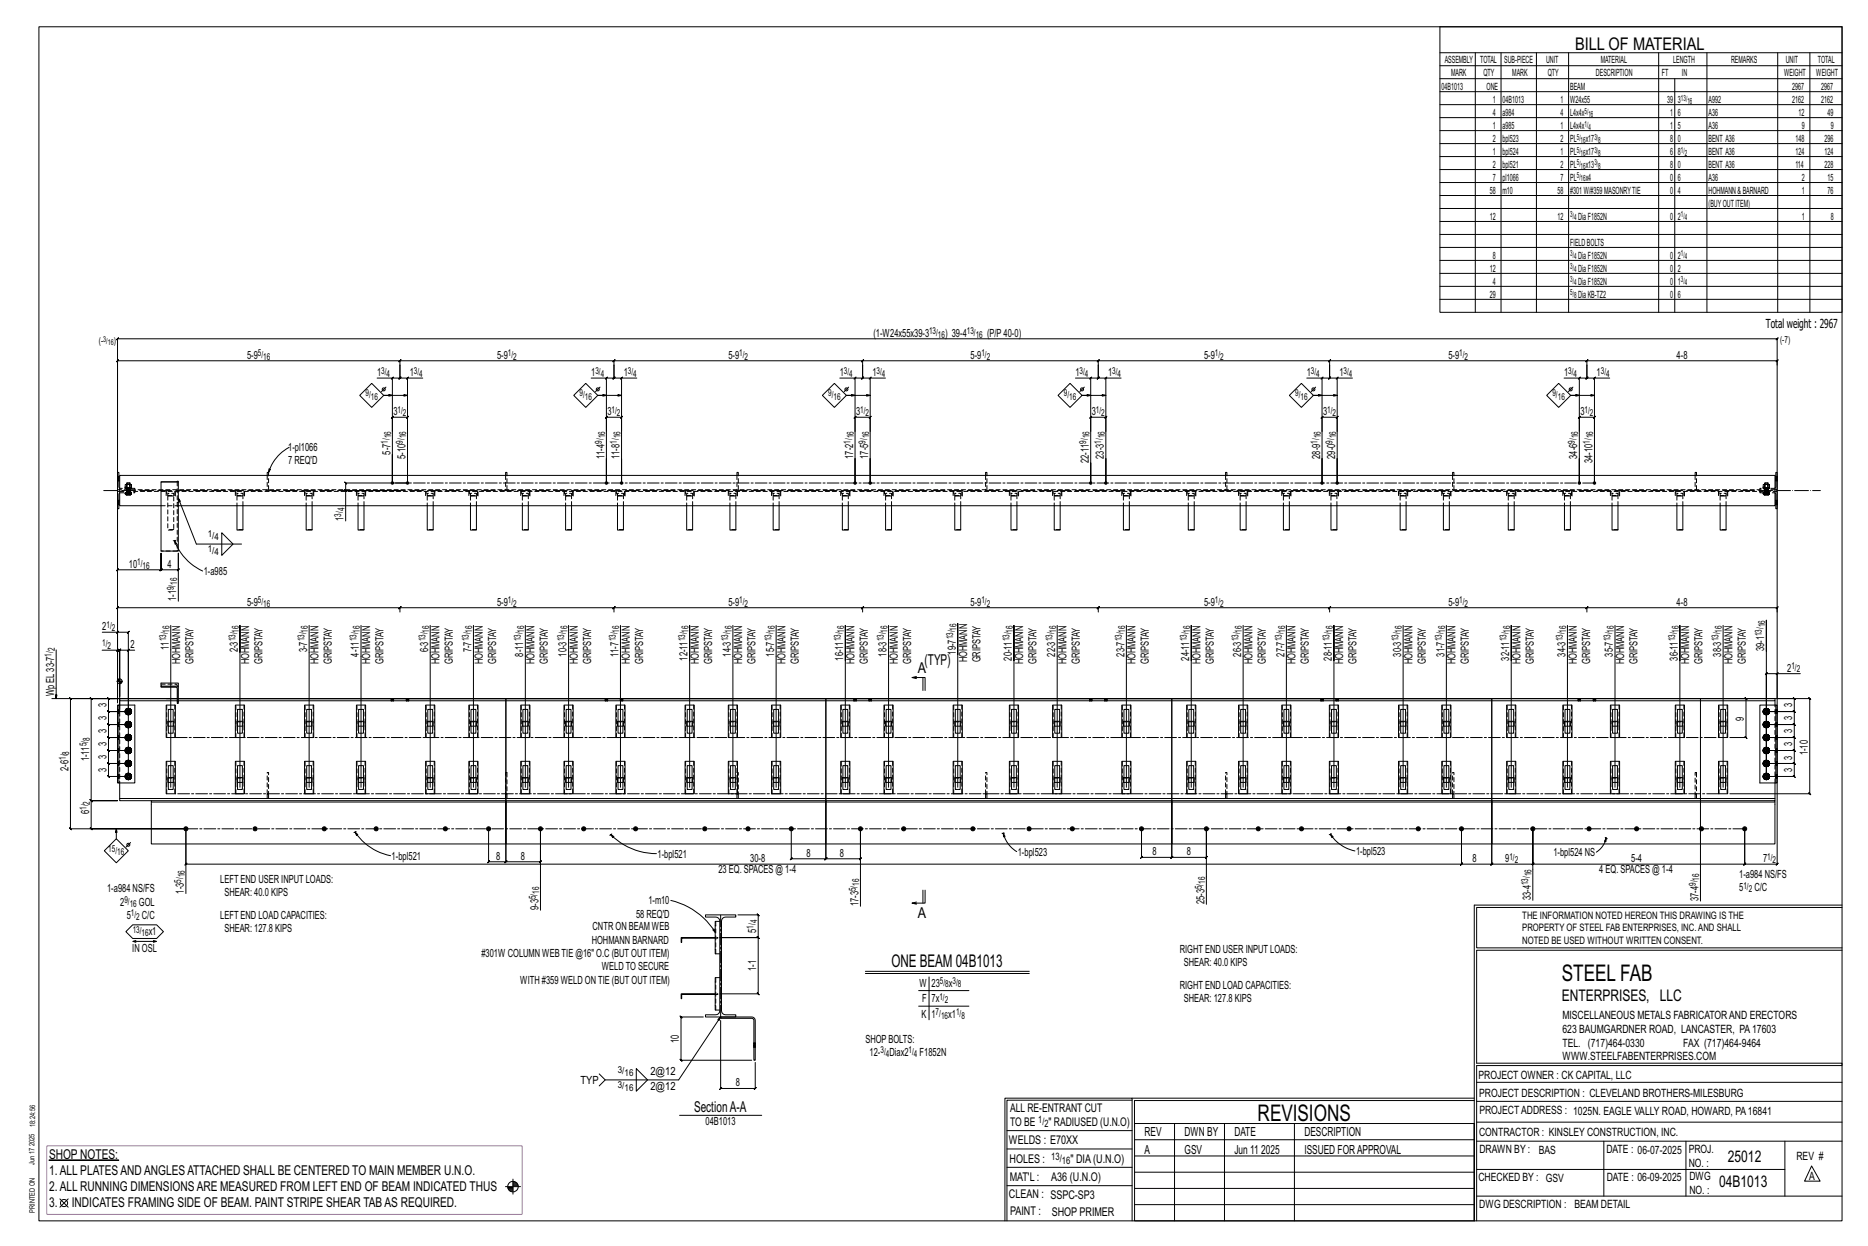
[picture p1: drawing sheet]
<svg xmlns="http://www.w3.org/2000/svg" width="914mm" height="610mm" viewBox="0 0 914 610" stroke-linecap="round" stroke-linejoin="round" font-family="sans-serif">
<defs><g id="words">
<g font-size="11.2">
<text x="764" y="480">STEEL FAB</text>
<text x="616" y="548">REVISIONS</text>
</g>
<g font-size="8.6">
<text x="771" y="24">BILL OF MATERIAL</text>
<text x="436" y="473">ONE BEAM 04B1013</text>
</g>
<g font-size="7.9">
<text x="765" y="490">ENTERPRISES, LLC</text>
<text x="846" y="569">25012</text>
<text x="842" y="581">04B1013</text>
</g>
<g font-size="7.3">
<text x="449" y="329">A</text>
<text x="453" y="325">(TYP)</text>
<text x="449" y="449">A</text>
<text x="340" y="544">SectionA-A</text>
</g>
<g font-size="6.6">
<text x="24" y="567">SHOP NOTES:</text>
<text x="24" y="575">1.ALL PLATESANDANGLESATTACHED SHALL BE CENTERED TO MAIN MEMBER U.N.O.</text>
<text x="24" y="583">2.ALL RUNNING DIMENSIONSARE MEASURED FROM LEFT END OF BEAM INDICATED THUS</text>
<text x="24" y="591">3.</text>
<text x="35" y="591">INDICATES FRAMING SIDE OF BEAM. PAINT STRIPE SHEAR TABAS REQUIRED.</text>
</g>
<g font-size="6.1">
<text x="864" y="161">Total weight : 2967</text>
<text x="560" y="556">REV</text>
<text x="580" y="556">DWN BY</text>
<text x="604" y="556">DATE</text>
<text x="639" y="556">DESCRIPTION</text>
<text x="560" y="564">A</text>
<text x="580" y="564">GSV</text>
<text x="604" y="564">Jun 11</text>
<text x="617" y="564">2025</text>
<text x="639" y="564">ISSUED FORAPPROVAL</text>
</g>
<g font-size="5.9">
<text x="494" y="560">WELDS : E70XX</text>
<text x="494" y="569">HOLES :</text>
<text x="524" y="569">&quot; DIA(U.N.O)</text>
<text x="494" y="578">MAT'L :</text>
<text x="515" y="578">A36 (U.N.O)</text>
<text x="494" y="586">CLEAN : SSPC-SP3</text>
<text x="495" y="595">PAINT :</text>
<text x="515" y="595">SHOP PRIMER</text>
</g>
<g font-size="5.8">
<text x="494" y="544">ALL RE-ENTRANT CUT</text>
<text x="494" y="551">TO BE</text>
<text x="513" y="551">&quot; RADIUSED (U.N.O)</text>
</g>
<g font-size="5.6">
<text x="765" y="499">MISCELLANEOUS METALS FABRICATORAND ERECTORS</text>
<text x="765" y="505">623 BAUMGARDNER ROAD, LANCASTER, PA17603</text>
<text x="765" y="512">TEL. (717)464-0330</text>
<text x="824" y="512">FAX (717)464-9464</text>
<text x="765" y="519">WWW.STEELFABENTERPRISES.COM</text>
<text x="724" y="528">PROJECT OWNER : CK CAPITAL, LLC</text>
<text x="724" y="537">PROJECT DESCRIPTION : CLEVELAND BROTHERS-MILESBURG</text>
<text x="724" y="545">PROJECTADDRESS : 1025N. EAGLE VALLY ROAD, HOWARD, PA16841</text>
<text x="724" y="556">CONTRACTOR : KINSLEY CONSTRUCTION, INC.</text>
<text x="724" y="564">DRAWN BY :</text>
<text x="753" y="564">BAS</text>
<text x="786" y="564">DATE : 06-07-2025</text>
<text x="827" y="564">PROJ.</text>
<text x="879" y="568">REV #</text>
<text x="827" y="571">NO. :</text>
<text x="724" y="578">CHECKED BY : GSV</text>
<text x="787" y="578">DATE : 06-09-2025</text>
<text x="827" y="578">DWG</text>
<text x="886" y="578">A</text>
<text x="827" y="584">NO. :</text>
<text x="724" y="591">DWG DESCRIPTION : BEAM DETAIL</text>
</g>
<g font-size="5.5">
<text x="428" y="165">(1-W24x55x39-3</text>
<text x="463" y="165">) 39-4</text>
<text x="483" y="165">(P/P40-0)</text>
<text x="121" y="176">5-9</text>
<text x="243" y="176">5-9</text>
<text x="357" y="176">5-9</text>
<text x="475" y="176">5-9</text>
<text x="589" y="176">5-9</text>
<text x="709" y="176">5-9</text>
<text x="821" y="176">4-8</text>
<text x="185" y="184">1</text>
<text x="201" y="184">1</text>
<text x="289" y="184">1</text>
<text x="305" y="184">1</text>
<text x="411" y="184">1</text>
<text x="427" y="184">1</text>
<text x="526" y="184">1</text>
<text x="542" y="184">1</text>
<text x="640" y="184">1</text>
<text x="656" y="184">1</text>
<text x="766" y="184">1</text>
<text x="782" y="184">1</text>
<text x="193" y="203">3</text>
<text x="297" y="203">3</text>
<text x="419" y="203">3</text>
<text x="534" y="203">3</text>
<text x="648" y="203">3</text>
<text x="774" y="203">3</text>
<text x="141" y="221">1-pl1066</text>
<text x="141" y="227">7 REQ'D</text>
<text x="191" y="222" transform="rotate(-90 191 222)">5-7</text>
<text x="198" y="224" transform="rotate(-90 198 224)">5-10</text>
<text x="296" y="224" transform="rotate(-90 296 224)">11-4</text>
<text x="303" y="224" transform="rotate(-90 303 224)">11-8</text>
<text x="418" y="224" transform="rotate(-90 418 224)">17-2</text>
<text x="425" y="224" transform="rotate(-90 425 224)">17-5</text>
<text x="533" y="226" transform="rotate(-90 533 226)">22-11</text>
<text x="540" y="224" transform="rotate(-90 540 224)">23-3</text>
<text x="646" y="224" transform="rotate(-90 646 224)">28-9</text>
<text x="654" y="224" transform="rotate(-90 654 224)">29-0</text>
<text x="772" y="224" transform="rotate(-90 772 224)">34-6</text>
<text x="780" y="226" transform="rotate(-90 780 226)">34-10</text>
<text x="168" y="255" transform="rotate(-90 168 255)">1</text>
<text x="63" y="278">10</text>
<text x="82" y="278">4</text>
<text x="100" y="281">1-a985</text>
<text x="86" y="294" transform="rotate(-90 86 294)">1-1</text>
<text x="121" y="296">5-9</text>
<text x="243" y="296">5-9</text>
<text x="357" y="296">5-9</text>
<text x="475" y="296">5-9</text>
<text x="589" y="296">5-9</text>
<text x="709" y="296">5-9</text>
<text x="821" y="296">4-8</text>
<text x="50" y="308">2</text>
<text x="64" y="317">2</text>
<text x="83" y="318" transform="rotate(-90 83 318)">11</text>
<text x="116" y="319" transform="rotate(-90 116 319)">2-3</text>
<text x="150" y="319" transform="rotate(-90 150 319)">3-7</text>
<text x="176" y="321" transform="rotate(-90 176 321)">4-11</text>
<text x="210" y="319" transform="rotate(-90 210 319)">6-3</text>
<text x="231" y="319" transform="rotate(-90 231 319)">7-7</text>
<text x="256" y="321" transform="rotate(-90 256 321)">8-11</text>
<text x="277" y="321" transform="rotate(-90 277 321)">10-3</text>
<text x="303" y="321" transform="rotate(-90 303 321)">11-7</text>
<text x="337" y="323" transform="rotate(-90 337 323)">12-11</text>
<text x="358" y="321" transform="rotate(-90 358 321)">14-3</text>
<text x="379" y="321" transform="rotate(-90 379 321)">15-7</text>
<text x="413" y="323" transform="rotate(-90 413 323)">16-11</text>
<text x="434" y="321" transform="rotate(-90 434 321)">18-3</text>
<text x="468" y="320" transform="rotate(-90 468 320)">19-7</text>
<text x="495" y="323" transform="rotate(-90 495 323)">20-11</text>
<text x="517" y="321" transform="rotate(-90 517 321)">22-3</text>
<text x="550" y="321" transform="rotate(-90 550 321)">23-7</text>
<text x="582" y="323" transform="rotate(-90 582 323)">24-11</text>
<text x="608" y="321" transform="rotate(-90 608 321)">26-3</text>
<text x="629" y="321" transform="rotate(-90 629 321)">27-7</text>
<text x="652" y="323" transform="rotate(-90 652 323)">28-11</text>
<text x="686" y="321" transform="rotate(-90 686 321)">30-3</text>
<text x="707" y="321" transform="rotate(-90 707 321)">31-7</text>
<text x="739" y="323" transform="rotate(-90 739 323)">32-11</text>
<text x="766" y="321" transform="rotate(-90 766 321)">34-3</text>
<text x="790" y="321" transform="rotate(-90 790 321)">35-7</text>
<text x="821" y="323" transform="rotate(-90 821 323)">36-11</text>
<text x="842" y="321" transform="rotate(-90 842 321)">38-3</text>
<text x="864" y="319" transform="rotate(-90 864 319)">39-1</text>
<text x="88" y="325" transform="rotate(-90 88 325)">HOHMANN</text>
<text x="95" y="325" transform="rotate(-90 95 325)">GRIPSTAY</text>
<text x="122" y="325" transform="rotate(-90 122 325)">HOHMANN</text>
<text x="129" y="325" transform="rotate(-90 129 325)">GRIPSTAY</text>
<text x="156" y="325" transform="rotate(-90 156 325)">HOHMANN</text>
<text x="162" y="325" transform="rotate(-90 162 325)">GRIPSTAY</text>
<text x="181" y="325" transform="rotate(-90 181 325)">HOHMANN</text>
<text x="188" y="325" transform="rotate(-90 188 325)">GRIPSTAY</text>
<text x="215" y="325" transform="rotate(-90 215 325)">HOHMANN</text>
<text x="222" y="325" transform="rotate(-90 222 325)">GRIPSTAY</text>
<text x="236" y="325" transform="rotate(-90 236 325)">HOHMANN</text>
<text x="243" y="325" transform="rotate(-90 243 325)">GRIPSTAY</text>
<text x="262" y="325" transform="rotate(-90 262 325)">HOHMANN</text>
<text x="268" y="325" transform="rotate(-90 268 325)">GRIPSTAY</text>
<text x="283" y="325" transform="rotate(-90 283 325)">HOHMANN</text>
<text x="289" y="325" transform="rotate(-90 289 325)">GRIPSTAY</text>
<text x="308" y="325" transform="rotate(-90 308 325)">HOHMANN</text>
<text x="315" y="325" transform="rotate(-90 315 325)">GRIPSTAY</text>
<text x="342" y="325" transform="rotate(-90 342 325)">HOHMANN</text>
<text x="349" y="325" transform="rotate(-90 349 325)">GRIPSTAY</text>
<text x="363" y="325" transform="rotate(-90 363 325)">HOHMANN</text>
<text x="370" y="325" transform="rotate(-90 370 325)">GRIPSTAY</text>
<text x="384" y="325" transform="rotate(-90 384 325)">HOHMANN</text>
<text x="391" y="325" transform="rotate(-90 391 325)">GRIPSTAY</text>
<text x="418" y="325" transform="rotate(-90 418 325)">HOHMANN</text>
<text x="425" y="325" transform="rotate(-90 425 325)">GRIPSTAY</text>
<text x="439" y="325" transform="rotate(-90 439 325)">HOHMANN</text>
<text x="446" y="325" transform="rotate(-90 446 325)">GRIPSTAY</text>
<text x="473" y="324" transform="rotate(-90 473 324)">HOHMANN</text>
<text x="480" y="324" transform="rotate(-90 480 324)">GRIPSTAY</text>
<text x="501" y="325" transform="rotate(-90 501 325)">HOHMANN</text>
<text x="507" y="325" transform="rotate(-90 507 325)">GRIPSTAY</text>
<text x="522" y="325" transform="rotate(-90 522 325)">HOHMANN</text>
<text x="529" y="325" transform="rotate(-90 529 325)">GRIPSTAY</text>
<text x="556" y="325" transform="rotate(-90 556 325)">HOHMANN</text>
<text x="562" y="325" transform="rotate(-90 562 325)">GRIPSTAY</text>
<text x="588" y="325" transform="rotate(-90 588 325)">HOHMANN</text>
<text x="594" y="325" transform="rotate(-90 594 325)">GRIPSTAY</text>
<text x="613" y="325" transform="rotate(-90 613 325)">HOHMANN</text>
<text x="620" y="325" transform="rotate(-90 620 325)">GRIPSTAY</text>
<text x="634" y="325" transform="rotate(-90 634 325)">HOHMANN</text>
<text x="641" y="325" transform="rotate(-90 641 325)">GRIPSTAY</text>
<text x="658" y="325" transform="rotate(-90 658 325)">HOHMANN</text>
<text x="664" y="325" transform="rotate(-90 664 325)">GRIPSTAY</text>
<text x="691" y="325" transform="rotate(-90 691 325)">HOHMANN</text>
<text x="698" y="325" transform="rotate(-90 698 325)">GRIPSTAY</text>
<text x="713" y="325" transform="rotate(-90 713 325)">HOHMANN</text>
<text x="719" y="325" transform="rotate(-90 719 325)">GRIPSTAY</text>
<text x="744" y="325" transform="rotate(-90 744 325)">HOHMANN</text>
<text x="751" y="325" transform="rotate(-90 751 325)">GRIPSTAY</text>
<text x="772" y="325" transform="rotate(-90 772 325)">HOHMANN</text>
<text x="778" y="325" transform="rotate(-90 778 325)">GRIPSTAY</text>
<text x="795" y="325" transform="rotate(-90 795 325)">HOHMANN</text>
<text x="802" y="325" transform="rotate(-90 802 325)">GRIPSTAY</text>
<text x="827" y="325" transform="rotate(-90 827 325)">HOHMANN</text>
<text x="833" y="325" transform="rotate(-90 833 325)">GRIPSTAY</text>
<text x="848" y="325" transform="rotate(-90 848 325)">HOHMANN</text>
<text x="855" y="325" transform="rotate(-90 855 325)">GRIPSTAY</text>
<text x="875" y="329">2</text>
<text x="27" y="341" transform="rotate(-90 27 341)">Wp EL33-7</text>
<text x="52" y="346" transform="rotate(-90 52 346)">3</text>
<text x="877" y="346" transform="rotate(-90 877 346)">3</text>
<text x="52" y="352" transform="rotate(-90 52 352)">3</text>
<text x="854" y="353" transform="rotate(-90 854 353)">9</text>
<text x="877" y="352" transform="rotate(-90 877 352)">3</text>
<text x="52" y="359" transform="rotate(-90 52 359)">3</text>
<text x="877" y="359" transform="rotate(-90 877 359)">3</text>
<text x="52" y="365" transform="rotate(-90 52 365)">3</text>
<text x="877" y="365" transform="rotate(-90 877 365)">3</text>
<text x="52" y="371" transform="rotate(-90 52 371)">3</text>
<text x="877" y="372" transform="rotate(-90 877 372)">3</text>
<text x="885" y="370" transform="rotate(-90 885 370)">1-10</text>
<text x="34" y="377" transform="rotate(-90 34 377)">2-6</text>
<text x="44" y="373" transform="rotate(-90 44 373)">1-11</text>
<text x="52" y="378" transform="rotate(-90 52 378)">3</text>
<text x="877" y="378" transform="rotate(-90 877 378)">3</text>
<text x="44" y="398" transform="rotate(-90 44 398)">6</text>
<text x="322" y="420">1-bpl521</text>
<text x="395" y="419">8</text>
<text x="411" y="419">8</text>
<text x="498" y="419">1-bpl523</text>
<text x="564" y="418">8</text>
<text x="581" y="418">8</text>
<text x="664" y="418">1-bpl523</text>
<text x="760" y="419">1-bpl524 NS</text>
<text x="192" y="421">1-bpl521</text>
<text x="243" y="421">8</text>
<text x="255" y="421">8</text>
<text x="367" y="422">30-8</text>
<text x="721" y="422">8</text>
<text x="737" y="422">9</text>
<text x="798" y="422">5-4</text>
<text x="863" y="422">7</text>
<text x="108" y="432">LEFT END USER INPUT LOADS:</text>
<text x="352" y="427">23 EQ. SPACES @ 1-4</text>
<text x="783" y="427">4 EQ. SPACES @ 1-4</text>
<text x="851" y="429">1-a984 NS/FS</text>
<text x="52" y="437">1-a984 NS/FS</text>
<text x="90" y="437" transform="rotate(-90 90 437)">1-3</text>
<text x="851" y="436">5</text>
<text x="859" y="436">C/C</text>
<text x="59" y="443">2</text>
<text x="68" y="443">GOL</text>
<text x="110" y="439">SHEAR: 40.0 KIPS</text>
<text x="317" y="442">1-m10</text>
<text x="420" y="443" transform="rotate(-90 420 443)">17-3</text>
<text x="590" y="442" transform="rotate(-90 590 442)">25-3</text>
<text x="749" y="440" transform="rotate(-90 749 440)">33-4</text>
<text x="831" y="441" transform="rotate(-90 831 441)">37-4</text>
<text x="62" y="450">5</text>
<text x="69" y="450">C/C</text>
<text x="108" y="450">LEFT END LOAD CAPACITIES:</text>
<text x="264" y="445" transform="rotate(-90 264 445)">9-3</text>
<text x="311" y="449">58 REQ'D</text>
<text x="290" y="455">CNTR ON BEAM WEB</text>
<text x="73" y="458">x1</text>
<text x="110" y="456">SHEAR: 127.8 KIPS</text>
<text x="290" y="462">HOHMANN BARNARD</text>
<text x="370" y="456" transform="rotate(-90 370 456)">5</text>
<text x="65" y="466">IN OSL</text>
<text x="577" y="466">RIGHT END USER INPUT LOADS:</text>
<text x="236" y="468">#301W COLUMN WEBTIE @16&quot; O.C (BUT OUT ITEM)</text>
<text x="580" y="473">SHEAR: 40.0 KIPS</text>
<text x="295" y="475">WELD TO SECURE</text>
<text x="370" y="475" transform="rotate(-90 370 475)">1-1</text>
<text x="255" y="481">WITH #359 WELD ON TIE (BUT OUT ITEM)</text>
<text x="450" y="483">W</text>
<text x="456" y="483">23</text>
<text x="464" y="483">x</text>
<text x="577" y="484">RIGHT END LOAD CAPACITIES:</text>
<text x="451" y="490">F</text>
<text x="456" y="490">7x</text>
<text x="580" y="490">SHEAR: 127.8 KIPS</text>
<text x="451" y="498">K</text>
<text x="456" y="498">1</text>
<text x="464" y="498">x1</text>
<text x="332" y="510" transform="rotate(-90 332 510)">10</text>
<text x="424" y="510">SHOPBOLTS:</text>
<text x="426" y="517">12-</text>
<text x="435" y="517">Diax2</text>
<text x="450" y="517">F1852N</text>
<text x="318" y="526">2@12</text>
<text x="284" y="530">TYP</text>
<text x="318" y="533">2@12</text>
<text x="360" y="532">8</text>
<text x="345" y="551">04B1013</text>
</g>
<g font-size="5">
<text x="745" y="450">THE INFORMATION NOTED HEREON THIS DRAWING IS THE</text>
<text x="745" y="456">PROPERTY OF STEEL FAB ENTERPRISES, INC.AND SHALL</text>
<text x="745" y="462">NOTED BE USED WITHOUT WRITTEN CONSENT.</text>
<text x="508" y="550">1/</text>
<text x="511" y="551">2</text>
<text x="515" y="568">13/</text>
<text x="520" y="570">16</text>
</g>
<g font-size="4.9">
<text x="707" y="31">ASSEMBLY</text>
<text x="725" y="31">TOTAL</text>
<text x="736" y="31">SUB-PIECE</text>
<text x="757" y="31">UNIT</text>
<text x="784" y="31">MATERIAL</text>
<text x="819" y="31">LENGTH</text>
<text x="847" y="31">REMARKS</text>
<text x="874" y="31">UNIT</text>
<text x="890" y="31">TOTAL</text>
<text x="710" y="37">MARK</text>
<text x="726" y="37">QTY</text>
<text x="740" y="37">MARK</text>
<text x="758" y="37">QTY</text>
<text x="781" y="37">DESCRIPTION</text>
<text x="814" y="37">FT</text>
<text x="823" y="37">IN</text>
<text x="873" y="37">WEIGHT</text>
<text x="889" y="37">WEIGHT</text>
<text x="706" y="44">04B1013</text>
<text x="728" y="44">ONE</text>
<text x="769" y="44">BEAM</text>
<text x="877" y="44">2967</text>
<text x="891" y="44">2967</text>
<text x="731" y="50">1</text>
<text x="736" y="50">04B1013</text>
<text x="764" y="50">1</text>
<text x="769" y="50">W24x55</text>
<text x="816" y="50">39</text>
<text x="821" y="50">3</text>
<text x="836" y="50">A992</text>
<text x="877" y="50">2162</text>
<text x="891" y="50">2162</text>
<text x="731" y="57">4</text>
<text x="736" y="57">a984</text>
<text x="764" y="57">4</text>
<text x="769" y="57">L4x4x</text>
<text x="818" y="57">1</text>
<text x="821" y="57">6</text>
<text x="836" y="57">A36</text>
<text x="880" y="57">12</text>
<text x="895" y="57">49</text>
<text x="731" y="63">1</text>
<text x="736" y="63">a985</text>
<text x="764" y="63">1</text>
<text x="769" y="63">L4x4x</text>
<text x="818" y="63">1</text>
<text x="821" y="63">5</text>
<text x="836" y="63">A36</text>
<text x="882" y="63">9</text>
<text x="896" y="63">9</text>
<text x="731" y="69">2</text>
<text x="736" y="69">bpl523</text>
<text x="764" y="69">2</text>
<text x="769" y="69">PL</text>
<text x="776" y="69">x17</text>
<text x="818" y="69">8</text>
<text x="821" y="69">0</text>
<text x="836" y="69">BENT A36</text>
<text x="879" y="69">148</text>
<text x="893" y="69">296</text>
<text x="731" y="76">1</text>
<text x="736" y="76">bpl524</text>
<text x="764" y="76">1</text>
<text x="769" y="76">PL</text>
<text x="776" y="76">x17</text>
<text x="818" y="76">6</text>
<text x="821" y="76">8</text>
<text x="836" y="76">BENT A36</text>
<text x="879" y="76">124</text>
<text x="893" y="76">124</text>
<text x="731" y="82">2</text>
<text x="736" y="82">bpl521</text>
<text x="764" y="82">2</text>
<text x="769" y="82">PL</text>
<text x="776" y="82">x13</text>
<text x="818" y="82">8</text>
<text x="821" y="82">0</text>
<text x="836" y="82">BENT A36</text>
<text x="879" y="82">114</text>
<text x="893" y="82">228</text>
<text x="731" y="88">7</text>
<text x="736" y="88">pl1066</text>
<text x="764" y="88">7</text>
<text x="769" y="88">PL</text>
<text x="776" y="88">x4</text>
<text x="818" y="88">0</text>
<text x="821" y="88">6</text>
<text x="836" y="88">A36</text>
<text x="882" y="88">2</text>
<text x="895" y="88">15</text>
<text x="729" y="95">58</text>
<text x="736" y="95">m10</text>
<text x="762" y="95">58</text>
<text x="769" y="95">#301W/#359MASONRYTIE</text>
<text x="818" y="95">0</text>
<text x="821" y="95">4</text>
<text x="836" y="95">HOHMANN&amp;BARNARD</text>
<text x="882" y="95">1</text>
<text x="895" y="95">76</text>
<text x="836" y="101">(BUYOUTITEM)</text>
<text x="729" y="107">12</text>
<text x="762" y="107">12</text>
<text x="772" y="107">DiaF1852N</text>
<text x="818" y="107">0</text>
<text x="821" y="107">2</text>
<text x="882" y="107">1</text>
<text x="896" y="107">8</text>
<text x="769" y="120">FIELDBOLTS</text>
<text x="731" y="127">8</text>
<text x="772" y="127">DiaF1852N</text>
<text x="818" y="127">0</text>
<text x="821" y="127">2</text>
<text x="729" y="133">12</text>
<text x="772" y="133">DiaF1852N</text>
<text x="818" y="133">0</text>
<text x="821" y="133">2</text>
<text x="731" y="139">4</text>
<text x="772" y="139">DiaF1852N</text>
<text x="818" y="139">0</text>
<text x="821" y="139">1</text>
<text x="729" y="146">29</text>
<text x="772" y="146">DiaKB-TZ2</text>
<text x="818" y="146">0</text>
<text x="821" y="146">6</text>
</g>
<g font-size="4.7">
<text x="455" y="164">13/</text>
<text x="459" y="165">16</text>
<text x="473" y="164">13/</text>
<text x="478" y="165">16</text>
<text x="871" y="168">(-7)</text>
<text x="48" y="168">(-</text>
<text x="56" y="168">)</text>
<text x="126" y="174">5/</text>
<text x="129" y="176">16</text>
<text x="249" y="174">1/</text>
<text x="251" y="176">2</text>
<text x="362" y="174">1/</text>
<text x="365" y="176">2</text>
<text x="480" y="174">1/</text>
<text x="483" y="176">2</text>
<text x="595" y="174">1/</text>
<text x="597" y="176">2</text>
<text x="714" y="174">1/</text>
<text x="717" y="176">2</text>
<text x="187" y="183">3/</text>
<text x="189" y="184">4</text>
<text x="203" y="183">3/</text>
<text x="205" y="184">4</text>
<text x="291" y="183">3/</text>
<text x="294" y="184">4</text>
<text x="307" y="183">3/</text>
<text x="310" y="184">4</text>
<text x="413" y="183">3/</text>
<text x="416" y="184">4</text>
<text x="429" y="183">3/</text>
<text x="432" y="184">4</text>
<text x="528" y="183">3/</text>
<text x="531" y="184">4</text>
<text x="544" y="183">3/</text>
<text x="547" y="184">4</text>
<text x="642" y="183">3/</text>
<text x="644" y="184">4</text>
<text x="658" y="183">3/</text>
<text x="660" y="184">4</text>
<text x="768" y="183">3/</text>
<text x="770" y="184">4</text>
<text x="784" y="183">3/</text>
<text x="786" y="184">4</text>
<text x="179" y="194">9/</text>
<text x="182" y="196">16</text>
<text x="284" y="194">9/</text>
<text x="286" y="196">16</text>
<text x="405" y="194">9/</text>
<text x="408" y="196">16</text>
<text x="521" y="194">9/</text>
<text x="523" y="196">16</text>
<text x="634" y="194">9/</text>
<text x="637" y="196">16</text>
<text x="760" y="194">9/</text>
<text x="763" y="196">16</text>
<text x="195" y="202">1/</text>
<text x="197" y="204">2</text>
<text x="299" y="202">1/</text>
<text x="302" y="204">2</text>
<text x="421" y="202">1/</text>
<text x="424" y="204">2</text>
<text x="536" y="202">1/</text>
<text x="539" y="204">2</text>
<text x="650" y="202">1/</text>
<text x="652" y="204">2</text>
<text x="776" y="202">1/</text>
<text x="778" y="204">2</text>
<text x="191" y="214" transform="rotate(-90 191 214)">16</text>
<text x="199" y="214" transform="rotate(-90 199 214)">16</text>
<text x="296" y="214" transform="rotate(-90 296 214)">16</text>
<text x="304" y="214" transform="rotate(-90 304 214)">16</text>
<text x="418" y="214" transform="rotate(-90 418 214)">16</text>
<text x="425" y="214" transform="rotate(-90 425 214)">16</text>
<text x="533" y="214" transform="rotate(-90 533 214)">16</text>
<text x="541" y="214" transform="rotate(-90 541 214)">16</text>
<text x="647" y="214" transform="rotate(-90 647 214)">16</text>
<text x="654" y="214" transform="rotate(-90 654 214)">16</text>
<text x="773" y="214" transform="rotate(-90 773 214)">16</text>
<text x="780" y="214" transform="rotate(-90 780 214)">16</text>
<text x="190" y="217" transform="rotate(-90 190 217)">1/</text>
<text x="197" y="217" transform="rotate(-90 197 217)">9/</text>
<text x="295" y="217" transform="rotate(-90 295 217)">9/</text>
<text x="302" y="217" transform="rotate(-90 302 217)">1/</text>
<text x="416" y="217" transform="rotate(-90 416 217)">1/</text>
<text x="424" y="217" transform="rotate(-90 424 217)">9/</text>
<text x="532" y="217" transform="rotate(-90 532 217)">9/</text>
<text x="539" y="217" transform="rotate(-90 539 217)">1/</text>
<text x="645" y="217" transform="rotate(-90 645 217)">1/</text>
<text x="652" y="217" transform="rotate(-90 652 217)">9/</text>
<text x="771" y="217" transform="rotate(-90 771 217)">9/</text>
<text x="778" y="217" transform="rotate(-90 778 217)">1/</text>
<text x="169" y="250" transform="rotate(-90 169 250)">4</text>
<text x="167" y="253" transform="rotate(-90 167 253)">3/</text>
<text x="102" y="263">1/</text>
<text x="105" y="264">4</text>
<text x="102" y="270">1/</text>
<text x="105" y="272">4</text>
<text x="67" y="277">1/</text>
<text x="70" y="278">16</text>
<text x="87" y="286" transform="rotate(-90 87 286)">16</text>
<text x="85" y="289" transform="rotate(-90 85 289)">9/</text>
<text x="126" y="295">5/</text>
<text x="129" y="297">16</text>
<text x="249" y="295">1/</text>
<text x="251" y="297">2</text>
<text x="362" y="295">1/</text>
<text x="365" y="297">2</text>
<text x="480" y="295">1/</text>
<text x="483" y="297">2</text>
<text x="595" y="295">1/</text>
<text x="597" y="297">2</text>
<text x="714" y="295">1/</text>
<text x="717" y="297">2</text>
<text x="52" y="307">1/</text>
<text x="55" y="309">2</text>
<text x="83" y="309" transform="rotate(-90 83 309)">16</text>
<text x="117" y="309" transform="rotate(-90 117 309)">16</text>
<text x="151" y="309" transform="rotate(-90 151 309)">16</text>
<text x="176" y="309" transform="rotate(-90 176 309)">16</text>
<text x="210" y="309" transform="rotate(-90 210 309)">16</text>
<text x="231" y="309" transform="rotate(-90 231 309)">16</text>
<text x="257" y="309" transform="rotate(-90 257 309)">16</text>
<text x="278" y="309" transform="rotate(-90 278 309)">16</text>
<text x="303" y="309" transform="rotate(-90 303 309)">16</text>
<text x="337" y="309" transform="rotate(-90 337 309)">16</text>
<text x="358" y="309" transform="rotate(-90 358 309)">16</text>
<text x="379" y="309" transform="rotate(-90 379 309)">16</text>
<text x="413" y="309" transform="rotate(-90 413 309)">16</text>
<text x="434" y="309" transform="rotate(-90 434 309)">16</text>
<text x="468" y="308" transform="rotate(-90 468 308)">16</text>
<text x="496" y="309" transform="rotate(-90 496 309)">16</text>
<text x="517" y="309" transform="rotate(-90 517 309)">16</text>
<text x="551" y="309" transform="rotate(-90 551 309)">16</text>
<text x="583" y="309" transform="rotate(-90 583 309)">16</text>
<text x="608" y="309" transform="rotate(-90 608 309)">16</text>
<text x="629" y="309" transform="rotate(-90 629 309)">16</text>
<text x="652" y="309" transform="rotate(-90 652 309)">16</text>
<text x="686" y="309" transform="rotate(-90 686 309)">16</text>
<text x="707" y="309" transform="rotate(-90 707 309)">16</text>
<text x="739" y="309" transform="rotate(-90 739 309)">16</text>
<text x="767" y="309" transform="rotate(-90 767 309)">16</text>
<text x="790" y="309" transform="rotate(-90 790 309)">16</text>
<text x="822" y="309" transform="rotate(-90 822 309)">16</text>
<text x="843" y="309" transform="rotate(-90 843 309)">16</text>
<text x="862" y="311" transform="rotate(-90 862 311)">13/</text>
<text x="864" y="307" transform="rotate(-90 864 307)">16</text>
<text x="50" y="316">1/</text>
<text x="53" y="318">2</text>
<text x="81" y="314" transform="rotate(-90 81 314)">13/</text>
<text x="115" y="314" transform="rotate(-90 115 314)">13/</text>
<text x="149" y="314" transform="rotate(-90 149 314)">13/</text>
<text x="174" y="314" transform="rotate(-90 174 314)">13/</text>
<text x="208" y="314" transform="rotate(-90 208 314)">13/</text>
<text x="230" y="314" transform="rotate(-90 230 314)">13/</text>
<text x="255" y="314" transform="rotate(-90 255 314)">13/</text>
<text x="276" y="314" transform="rotate(-90 276 314)">13/</text>
<text x="301" y="314" transform="rotate(-90 301 314)">13/</text>
<text x="335" y="314" transform="rotate(-90 335 314)">13/</text>
<text x="357" y="314" transform="rotate(-90 357 314)">13/</text>
<text x="378" y="314" transform="rotate(-90 378 314)">13/</text>
<text x="412" y="314" transform="rotate(-90 412 314)">13/</text>
<text x="433" y="314" transform="rotate(-90 433 314)">13/</text>
<text x="467" y="313" transform="rotate(-90 467 313)">13/</text>
<text x="494" y="314" transform="rotate(-90 494 314)">13/</text>
<text x="515" y="314" transform="rotate(-90 515 314)">13/</text>
<text x="549" y="314" transform="rotate(-90 549 314)">13/</text>
<text x="581" y="314" transform="rotate(-90 581 314)">13/</text>
<text x="606" y="314" transform="rotate(-90 606 314)">13/</text>
<text x="627" y="314" transform="rotate(-90 627 314)">13/</text>
<text x="651" y="314" transform="rotate(-90 651 314)">13/</text>
<text x="685" y="314" transform="rotate(-90 685 314)">13/</text>
<text x="706" y="314" transform="rotate(-90 706 314)">13/</text>
<text x="738" y="314" transform="rotate(-90 738 314)">13/</text>
<text x="765" y="314" transform="rotate(-90 765 314)">13/</text>
<text x="788" y="314" transform="rotate(-90 788 314)">13/</text>
<text x="820" y="314" transform="rotate(-90 820 314)">13/</text>
<text x="841" y="314" transform="rotate(-90 841 314)">13/</text>
<text x="25" y="321" transform="rotate(-90 25 321)">1/</text>
<text x="27" y="319" transform="rotate(-90 27 319)">2</text>
<text x="877" y="327">1/</text>
<text x="880" y="329">2</text>
<text x="42" y="365" transform="rotate(-90 42 365)">5/</text>
<text x="44" y="363" transform="rotate(-90 44 363)">8</text>
<text x="32" y="372" transform="rotate(-90 32 372)">1/</text>
<text x="34" y="369" transform="rotate(-90 34 369)">8</text>
<text x="44" y="394" transform="rotate(-90 44 394)">2</text>
<text x="42" y="396" transform="rotate(-90 42 396)">1/</text>
<text x="53" y="417">15/</text>
<text x="57" y="418">16</text>
<text x="739" y="421">1/</text>
<text x="741" y="422">2</text>
<text x="865" y="421">1/</text>
<text x="868" y="422">2</text>
<text x="89" y="432" transform="rotate(-90 89 432)">5/</text>
<text x="90" y="429" transform="rotate(-90 90 429)">16</text>
<text x="750" y="429" transform="rotate(-90 750 429)">16</text>
<text x="832" y="431" transform="rotate(-90 832 431)">16</text>
<text x="264" y="437" transform="rotate(-90 264 437)">16</text>
<text x="419" y="436" transform="rotate(-90 419 436)">5/</text>
<text x="421" y="433" transform="rotate(-90 421 433)">16</text>
<text x="588" y="435" transform="rotate(-90 588 435)">5/</text>
<text x="590" y="432" transform="rotate(-90 590 432)">16</text>
<text x="748" y="433" transform="rotate(-90 748 433)">13/</text>
<text x="830" y="433" transform="rotate(-90 830 433)">9/</text>
<text x="853" y="435">1/</text>
<text x="856" y="436">2</text>
<text x="61" y="442">9/</text>
<text x="63" y="444">16</text>
<text x="262" y="440" transform="rotate(-90 262 440)">5/</text>
<text x="64" y="448">1/</text>
<text x="67" y="450">2</text>
<text x="369" y="454" transform="rotate(-90 369 454)">1/</text>
<text x="371" y="452" transform="rotate(-90 371 452)">4</text>
<text x="65" y="456">13/</text>
<text x="69" y="458">16</text>
<text x="460" y="481">5/</text>
<text x="463" y="483">8</text>
<text x="466" y="481">3/</text>
<text x="469" y="483">8</text>
<text x="460" y="489">1/</text>
<text x="462" y="491">2</text>
<text x="458" y="497">7/</text>
<text x="468" y="497">1/</text>
<text x="461" y="498">16</text>
<text x="471" y="498">8</text>
<text x="431" y="515">3/</text>
<text x="445" y="515">1/</text>
<text x="434" y="517">4</text>
<text x="447" y="517">4</text>
<text x="302" y="525">3/</text>
<text x="306" y="527">16</text>
<text x="302" y="532">3/</text>
<text x="306" y="534">16</text>
</g>
<g font-size="4.2">
<text x="823" y="49">13/</text>
<text x="826" y="51">16</text>
<text x="776" y="56">5/</text>
<text x="778" y="57">16</text>
<text x="776" y="62">1/</text>
<text x="778" y="63">4</text>
<text x="772" y="68">5/</text>
<text x="774" y="70">16</text>
<text x="780" y="68">3/</text>
<text x="782" y="70">8</text>
<text x="772" y="75">5/</text>
<text x="774" y="76">16</text>
<text x="780" y="75">3/</text>
<text x="782" y="76">8</text>
<text x="823" y="75">1/</text>
<text x="825" y="76">2</text>
<text x="772" y="81">5/</text>
<text x="774" y="82">16</text>
<text x="780" y="81">3/</text>
<text x="782" y="82">8</text>
<text x="772" y="87">5/</text>
<text x="774" y="89">16</text>
<text x="769" y="106">3/</text>
<text x="770" y="108">4</text>
<text x="823" y="106">1/</text>
<text x="825" y="108">4</text>
<text x="769" y="125">3/</text>
<text x="823" y="125">1/</text>
<text x="769" y="132">3/</text>
<text x="770" y="127">4</text>
<text x="825" y="127">4</text>
<text x="770" y="133">4</text>
<text x="769" y="138">3/</text>
<text x="770" y="140">4</text>
<text x="823" y="138">3/</text>
<text x="825" y="140">4</text>
<text x="769" y="144">5/</text>
<text x="770" y="146">8</text>
</g>
<g font-size="4">
<text x="51" y="167">3/</text>
<text x="53" y="169">16</text>
</g>
<g font-size="3.7">
<text x="17" y="551" transform="rotate(-90 17 551)">18:24:56</text>
<text x="17" y="561" transform="rotate(-90 17 561)">2025</text>
<text x="17" y="570" transform="rotate(-90 17 570)">Jun 17</text>
<text x="17" y="593" transform="rotate(-90 17 593)">PRINTED ON</text>
</g>
</g></defs>
<g fill="#000" stroke="#000" stroke-width=".49">
<path d="M24 568h34z"/>
<circle cx="192" cy="236" r=".6"/>
<circle cx="199" cy="236" r=".6"/>
<circle cx="297" cy="236" r=".6"/>
<circle cx="304" cy="236" r=".6"/>
<circle cx="419" cy="236" r=".6"/>
<circle cx="426" cy="236" r=".6"/>
<circle cx="534" cy="236" r=".6"/>
<circle cx="541" cy="236" r=".6"/>
<circle cx="647" cy="236" r=".6"/>
<circle cx="655" cy="236" r=".6"/>
<circle cx="773" cy="236" r=".6"/>
<circle cx="781" cy="236" r=".6"/>
<circle cx="91" cy="405" r="1"/>
<circle cx="125" cy="405" r="1"/>
<circle cx="159" cy="405" r="1"/>
<circle cx="184" cy="405" r="1"/>
<circle cx="218" cy="405" r="1"/>
<circle cx="239" cy="405" r="1"/>
<circle cx="265" cy="405" r="1"/>
<circle cx="286" cy="405" r="1"/>
<circle cx="311" cy="405" r="1"/>
<circle cx="345" cy="405" r="1"/>
<circle cx="366" cy="405" r="1"/>
<circle cx="387" cy="405" r="1"/>
<circle cx="421" cy="405" r="1"/>
<circle cx="442" cy="405" r="1"/>
<circle cx="476" cy="405" r="1"/>
<circle cx="504" cy="405" r="1"/>
<circle cx="525" cy="405" r="1"/>
<circle cx="559" cy="405" r="1"/>
<circle cx="591" cy="405" r="1"/>
<circle cx="616" cy="405" r="1"/>
<circle cx="637" cy="405" r="1"/>
<circle cx="660" cy="405" r="1"/>
<circle cx="694" cy="405" r="1"/>
<circle cx="715" cy="405" r="1"/>
<circle cx="750" cy="405" r="1"/>
<circle cx="778" cy="405" r="1"/>
<circle cx="801" cy="405" r="1"/>
<circle cx="833" cy="405" r="1"/>
<circle cx="854" cy="405" r="1"/>
</g>
<g fill="none" stroke="#000" stroke-width=".49">
<path d="M19 13h883v584h-883zM705 13h197v140h-197zM705 26h197M705 32h197M705 39h197M722 26v127M735 26v127M752 26v127M768 26v127M812 26v127M820 39v114M836 26v127"/>
<path d="M870 26v127M886 26v127M705 45h197M705 51h197M705 58h197M705 64h197M705 70h197M705 77h197M705 83h197M705 89h197M705 96h197M705 102h197"/>
<path d="M705 108h197M705 115h197M705 121h197M705 127h197M705 134h197M705 140h197M705 146h197M196 177h-1l1-1zM196 179v6v-1l-1 1h1h-4M196 179v6h-1l1-1v1h3M196 179v-3l-1 1h1h-138v-1l-1 1h1v65M196 177h105h-1l1-1v3"/>
<path d="M301 179v6v-1l-1 1h1h-4M301 179v6h-1l1-1v1h3M301 177h121l1-1-1 3M301 176l-1 1zM422 179v6l1-1-1 1h-3M422 179v6l1-1-1 1h4M422 177h116h-1l1-1v3M423 176l-1 1zM538 177h-1l1-1zM538 179v6v-1l-1 1h1h-4M538 179v6h-1l1-1v1h3M538 177h113h-1l1-1v3"/>
<path d="M650 177l1-1zM651 179v6v-1l-1 1h1h-4M651 179v6h-1l1-1v1h4M651 177h126h-1l1-1v3M777 179v6v-1l-1 1h1h-4M777 179v6h-1l1-1v1h4M777 177h93h-1l1-1v3M777 176l-1 1zM182 188l6 5-6 6-6-6zM185 185h7v26M189 189l-2 3M192 185l1-1z"/>
<path d="M192 193h-4h11M199 185l1-1zM207 185h-8v26M287 188l6 5-6 6-6-6zM289 185h8v26M294 189l-2 3M296 185l1-1zM297 193h-4h11M304 185l1-1zM312 185h-8v26M408 188l6 5-6 6-5-6zM411 185h8v26"/>
<path d="M415 189l-2 3M419 193h-5h12M419 184l-1 1zM426 185v-1l-1 1zM433 185h-7v26M524 188l6 5-6 6-6-6zM526 185h8v26M531 189l-2 3M534 193h-4h11M534 184l-1 1zM541 185l1-1-1 1zM549 185h-8v26"/>
<path d="M637 188l6 5-6 6-6-6zM640 185h7v26M644 189l-2 3M647 193h-4h12M648 184l-1 1zM655 185v-1l-1 1zM662 185h-7v26M763 188l6 5-6 6-6-6zM766 185h7v26M770 189l-2 3M773 193h-4h12M774 184l-1 1z"/>
<path d="M781 185v-1l-1 1zM788 185h-7v26M142 219a21 21 0 0 0-11 12M192 211v-7v1l1-1h-1h7v1l1-1h-1v7M192 211v25M199 211v25h-30l1 1-1-1v4M297 211v-7l-1 1 1-1h7v1l1-1h-1v7M297 211v25M304 211v25M419 211v-7l-1 1 1-1h7l-1 1 1-1v7M419 211v25M426 211v25"/>
<path d="M534 211v-7l-1 1 1-1h7v1l1-1h-1v7M534 211v25M541 211v25M647 211v-7v1l1-1h-1h8l-1 1 1-1v7M647 211v25M655 211v25M773 211v-7v1l1-1h-1h8l-1 1 1-1v7M773 211v25M781 211v25M58 235h.1M58 233h.1M59 239l-1-8v9h1"/>
<path d="M61 239h3zM61 239v-2h1v2M62 239h.1M62 240h.1M64 239v-2h-2v-1h2v1v2M64 239h.1M64 240h.1M79 236h8v34h-8zM79 236h8M131 233v-2v2M132 229v1l-1 1zM169 240l1 1z"/>
<path d="M247 233v-2h1v2M361 233v-2v2M482 233v-2h1v2M600 233v-2h1v2M711 233v-2h1v2M830 233v-2v2M863 239h3zM863 239v-2h1v2M864 239h.1M864 240h.1M865 239v-2h-1v-1h1v1h1v2M865 239h.1"/>
<path d="M865 240h.1M869 239v-8h1v9h-1M869 235h.1M869 233h.1M870 235h.1M870 233h.1M58 247h.1M58 245h.1M58 250v29h-1l1-1v1h21h-1l1-1v1v-8v8h-1l1-1v1h8l1-1-1 1v-8v23M59 240h-1v9l1-8M61 241v1zM61 242h1"/>
<path d="M61 241l1 1M62 241v1h-1h1M62 241h.1M62 242h2M62 241h1M63 242l1-1v1M63 241l-1 1M64 241h.1M64 241v1M64 242h-1M79 247h-20v-14h810v14h-782M87 244l9 22h22"/>
<path d="M116 247v12h3v-12M150 247v12h3v-12M175 247v12h3v-12M196 240h-27v15M209 247v12h3v-12M230 247v12h3v-12M256 247v12h3v-12M277 247v12h3v-12M302 247v12h3v-12M336 247v12h3v-12M357 247v12h3v-12M378 247v12h3v-12"/>
<path d="M412 247v12h3v-12M434 247v12h2v-12M467 247v12h3v-12M495 247v12h3v-12M516 247v12h3v-12M550 247v12h3v-12M582 247v12h3v-12M607 247v12h3v-12M628 247v12h3v-12M652 247v12h2v-12M685 247v12h3v-12M707 247v12h2v-12"/>
<path d="M738 247v12h3v-12M766 247v12h3v-12M789 247v12h3v-12M821 247v12h3v-12M842 247v12h3v-12M863 241v1zM863 242h1M863 241l1 1M864 241v1h-1h1M864 241h.1M864 242h2h-1M864 241h1"/>
<path d="M865 242l1-1v1M865 241l-1 1M865 241h.1M866 241v1M866 242h-1M869 240h1v9h-1v-8M869 247h.1M869 245h.1M870 247h.1M870 245h.1M85 264l1 2zM85 264a27 27 0 0 0 14 15"/>
<path d="M85 264v1M86 264h-1M109 261l5 5-5 6zM195 298l1-1zM196 299v-2l-1 1 1-1h-138l-1 1 1-1v47M196 297h105l-1 1 1-1v2M300 298l1-1zM301 297h121v1l1-1-1 2M422 297h1l-1 1zM422 297h116l-1 1 1-1v2M537 298l1-1zM538 297h113l-1 1 1-1v2"/>
<path d="M650 298l1-1zM651 297h126l-1 1 1-1v2M776 298l1-1zM777 297h93l-1 1 1-1v2M27 318v24M50 309h8v33v-24h-8M57 310l1-1zM57 319l1-1zM58 309h5l-1 1 1-1v71h-10h1l-1-1v1v-6h1l-1-1v1h10h-10h1l-1-1v1v-7l1 1-1-1h10h-10l1 1-1-1v-6h1l-1-1v1h10h-10h1l-1-1v1v-7l1 1-1-1h10h-10l1 1-1-1v-6l1 1-1-1h10h-10l1 1-1-1v-6h1l-1-1v1h3M58 318h8M62 319l1-1zM63 318v30"/>
<path d="M84 306v79M117 319v-13v79M151 306v79M177 306v79M211 306v79M232 306v79M257 306v79M278 306v79M304 306v79M359 306v79M380 306v79M435 306v79"/>
<path d="M518 306v79M551 306v79M609 306v79M630 306v79M687 306v79M708 306v79M767 306v79M791 306v79M843 306v79M865 319v-16v77v-50h-1l1-1v1h5M57 333h3M58 333h.1"/>
<path d="M58 332v1M59 332v9v-23l-1 1 1-1-1 1 1-1v30M59 333v1M60 333v1M79 336h8v8v-8h-8v-2h8v2M338 323v-17v79M414 323v-17v79M449 332l-3-1h7v7M449 331h-3M452 331v7M469 320v-15v80M496 323v-17v79"/>
<path d="M583 323v-17v79M653 323v-17v79M740 323v-17v79M822 323v-17v79M869 330l1-1zM881 330h-11v12M25 342h33v-176h-1l1-1v1h812h-1l1-1v1v176M34 341v1h696h-685l-1-1 1 1v50l-1-1 1 1h13h-13l-1-1 1 1v13h-1l1 1v-1h45h-56l1 1-1-1v-63h1zM58 345v38zM58 345h8v38h-8M59 343v2M61 348h1"/>
<path d="M61 354h1M62 356h.1M62 349v1M62 354l-1 1M62 348l-1 1M62 354v-1l-1 1 1 2v-1M62 348v-1l-1 1 1 1M62 355l1 1M62 349l1 1M62 359v1M62 353h.1M62 347h.1"/>
<path d="M63 359l-1 1M63 360v-1l1 1M63 353l-1 1M63 353h1v1M63 347h-1M63 347h1M63 360l1 1M63 354h1v1M63 347l1 1v1M64 355v1h-1M64 349l-1 1v-1M64 355v1"/>
<path d="M64 349h.1M64 354l-1 1M64 348l-1 1M64 360h.1M64 353v1M64 347v1M64 354h.1M64 348h.1M81 345h5v16h-5zM82 353h3v2h-3zM82 355v4h3v-4M82 353v-6h3v6"/>
<path d="M87 342h-28v1h28M87 342h782v1h-782M115 345h5v16h-5zM116 353h3v2h-3zM116 355v4h3v-4M116 353v-6h3v6M149 345h5v16h-5zM150 353h3v2h-3zM150 355v4h3v-4M150 353v-6h3v6M174 345h5v16h-5zM175 353h3v2h-3z"/>
<path d="M176 355v4h2v-4M176 353v-6h2v6M191 342h.1M191 343h.1M193 342h.1M193 343h.1M199 342h.1M199 343h.1M200 342h.1M200 343h.1M208 345h5v16h-5zM209 353h3v2h-3z"/>
<path d="M209 355v4h3v-4M209 353v-6h3v6M230 345h4v16h-4zM230 353h3v2h-3zM231 355v4h2v-4M231 353v-6h2v6M255 345h4v16h-4zM256 353h3v2h-3zM256 355v4h2v-4M256 353v-6h2v6M276 345h5v16h-5zM277 353h3v2h-3z"/>
<path d="M277 355v4h3v-4M277 353v-6h3v6M296 342h.1M296 343h.1M297 342h.1M297 343h.1M301 345h5v16h-5zM302 353h3v2h-3zM303 355v4h2v-4M303 353v-6h2v6M304 342h.1M304 343h.1"/>
<path d="M305 342h.1M305 343h.1M335 345h5v16h-5zM336 353h3v2h-3zM336 355v4h3v-4M336 353v-6h3v6M357 345h4v16h-4zM357 353h3v2h-3zM358 355v4h2v-4M358 353v-6h2v6M378 345h4v16h-4zM378 353h3v2h-3z"/>
<path d="M379 355v4h2v-4M379 353v-6h2v6M412 345h4v16h-4zM412 353h3v2h-3zM413 355v4h2v-4M413 353v-6h2v6M418 342h.1M418 343h.1M419 342h.1M419 343h.1M425 342h.1M425 343h.1"/>
<path d="M427 342h.1M427 343h.1M433 345h4v16h-4zM434 353h2v2h-2zM434 355v4h2v-4M434 353v-6h2v6M467 345h4v16h-4zM467 353h3v2h-3zM468 355v4h2v-4M468 353v-6h2v6M494 345h5v16h-5zM495 353h3v2h-3z"/>
<path d="M495 355v4h3v-4M495 353v-6h3v6M515 345h5v16h-5zM516 353h3v2h-3zM516 355v4h3v-4M516 353v-6h3v6M533 342h.1M533 343h.1M535 342h.1M535 343h.1M541 342h.1M541 343h.1"/>
<path d="M542 342h.1M542 343h.1M549 345h5v16h-5zM550 353h3v2h-3zM550 355v4h3v-4M550 353v-6h3v6M581 345h4v16h-4zM582 353h3v2h-3zM582 355v4h2v-4M582 353v-6h2v6M606 345h5v16h-5zM607 353h3v2h-3z"/>
<path d="M607 355v4h3v-4M607 353v-6h3v6M627 345h5v16h-5zM628 353h3v2h-3zM628 355v4h3v-4M628 353v-6h3v6M647 342h.1M647 343h.1M648 342h.1M648 343h.1M651 345h4v16h-4zM652 353h2v2h-2z"/>
<path d="M652 355v4h2v-4M652 353v-6h2v6M654 342h.1M654 343h.1M655 342h.1M655 343h.1M685 345h4v16h-4zM685 353h3v2h-3zM686 355v4h2v-4M686 353v-6h2v6M706 345h4v16h-4zM707 353h2v2h-2z"/>
<path d="M707 355v4h2v-4M707 353v-6h2v6M738 345h4v16h-4zM738 353h3v2h-3zM739 355v4h2v-4M739 353v-6h2v6M765 345h5v16h-5zM766 353h3v2h-3zM766 355v4h2v-4M766 353v-6h2v6M772 342h.1M772 343h.1"/>
<path d="M774 342h.1M774 343h.1M780 342h.1M780 343h.1M781 342h.1M781 343h.1M788 345h5v16h-5zM789 353h3v2h-3zM789 355v4h3v-4M789 353v-6h3v6M820 345h5v16h-5zM821 353h3v2h-3z"/>
<path d="M821 355v4h2v-4M821 353v-6h2v6M832 342v99M841 345h5v16h-5zM842 353h3v2h-3zM842 355v4h3v-4M842 353v-6h3v6M863 348h1M863 354h1M864 349v1M864 356h.1M864 348l-1 1"/>
<path d="M864 354l-1 1M864 348v-1l-1 1 1 1M864 354v-1l-1 1 1 2v-1M864 349l1 1M864 355l1 1M864 347h.1M864 353h.1M864 359v1M865 347h-1M865 347h1h-1M865 353l-1 1M865 353h1l-1 1"/>
<path d="M865 359l-1 1M865 360v-1l1 1h-1M865 347l1 1v1M865 354h1v1M865 360l1 1M865 349h1l-1 1v-1M865 355l1 1h-1M866 349h.1M866 355v1M866 348l-1 1M866 354l-1 1M866 347v1"/>
<path d="M866 353v1M866 360h.1M866 348h.1M866 354h.1M869 343v2M869 345h1v38h-1zM869 345h-8v38h8M870 342v81v-1l-1 1h1h-16l1-1-1 1v-18v18l1-1-1 1h-104l1-1-1 1v-18M870 342h8v-1l1 1h-1v6l1 1-1-1h-13h13l1 1-1-1v6l1 1-1-1h-13h13l1 1-1-1v7v-1l1 1h-1h-13h13v-1l1 1h-1v6l1 1-1-1h-13h13l1 1-1-1v7v-1l1 1h-1h-13h13v-1l1 1h-1v6v-1l1 1h-1h-13M61 361h1M61 367h1M61 374h1"/>
<path d="M61 380h1M61 379l1 1M61 373l1 1M61 360l1 1M62 375h.1M62 368v1M62 362h.1M62 380h-1M62 374h-1M62 367l-1 1M62 361h-1M62 379l-1 1 1 1v-1"/>
<path d="M62 373v-1l-1 2 1 1v-1M62 367v-1l-1 1 1 1M62 360l-1 1 1 1v-1M62 374l1 1M62 368l1 1M62 362h1M62 378v1M62 372h.1M62 366h.1M63 378l-1 1M63 379v-1l1 1M63 372l-1 1"/>
<path d="M63 373v-1h1v1M63 366h-1M63 366h1M63 379l1 1M63 373l1 1M63 366l1 1v1M64 374v1h-1M64 368l-1 1v-1M64 362h-1M64 374v1M64 368h.1M64 361v1"/>
<path d="M64 380l-1 1M64 374h-1M64 367l-1 1M64 361l-1 1M64 379h.1M64 372v1M64 366v1M64 379v1M64 373v1M64 367h.1M64 360v1M81 372h5v16h-5z"/>
<path d="M115 372h5v16h-5zM149 372h5v16h-5zM174 372h5v16h-5zM208 372h5v16h-5zM230 372h4v16h-4zM255 372h4v16h-4zM276 372h5v16h-5zM301 372h5v16h-5zM335 372h5v16h-5zM357 372h4v16h-4zM378 372h4v16h-4zM412 372h4v16h-4z"/>
<path d="M433 372h4v16h-4zM467 372h4v16h-4zM494 372h5v16h-5zM515 372h5v16h-5zM549 372h5v16h-5zM581 372h4v16h-4zM606 372h5v16h-5zM627 372h5v16h-5zM651 372h4v16h-4zM685 372h4v16h-4zM706 372h4v16h-4zM738 372h4v16h-4z"/>
<path d="M765 372h5v16h-5zM788 372h5v16h-5zM820 372h5v16h-5zM841 372h5v16h-5zM847 361h8l-1-1 1 1v-19l-1-1 1 1h-774h805l-1-1 1 1v46h-1l1 1v-1h-39M863 361h1M863 367h1M863 374h1M863 380h1M863 360l1 1M863 373l1 1M863 379l1 1"/>
<path d="M864 362h.1M864 368v1M864 375h.1M864 361h-1M864 367l-1 1M864 374h-1M864 380h-1M864 360l-1 1 1 1v-1M864 367v-1l-1 1 1 1M864 373v-1l-1 2 1 1v-1M864 379l-1 1 1 1v-1M864 362h1"/>
<path d="M864 368l1 1M864 374l1 1M864 366h.1M864 372h.1M864 378v1M865 366h-1M865 366h1h-1M865 372l-1 1M865 373v-1h1l-1 1M865 378l-1 1M865 379v-1l1 1h-1M865 366l1 1v1"/>
<path d="M865 373l1 1M865 379l1 1M865 362h1h-1M865 368h1l-1 1v-1M865 374l1 1h-1M866 361v1M866 368h.1M866 374v1M866 361l-1 1M866 367l-1 1M866 374h-1M866 380l-1 1"/>
<path d="M866 366v1M866 372v1M866 379h.1M866 360v1M866 367h.1M866 373v1M866 379v1M59 391h810v1h-810zM59 383v8M62 381h.1M62 381h1M64 381h-1"/>
<path d="M64 380v1M74 392h174v21h-174v-21M82 380h3v3h-3zM82 383v3h3v-3M82 380v-5h3v5M116 380h3v3h-3zM116 383v3h3v-3M116 380v-5h3v5M150 380h3v3h-3zM150 383v3h3v-3M150 380v-5h3v5M175 380h3v3h-3z"/>
<path d="M176 383v3h2v-3M176 380v-5h2v5M209 380h3v3h-3zM209 383v3h3v-3M209 380v-5h3v5M230 380h3v3h-3zM231 383v3h2v-3M231 380v-5h2v5M256 380h3v3h-3zM256 383v3h2v-3M256 380v-5h2v5M277 380h3v3h-3z"/>
<path d="M277 383v3h3v-3M277 380v-5h3v5M302 380h3v3h-3zM303 383v3h2v-3M303 380v-5h2v5M336 380h3v3h-3zM336 383v3h3v-3M336 380v-5h3v5M357 380h3v3h-3zM358 383v3h2v-3M358 380v-5h2v5M378 380h3v3h-3z"/>
<path d="M379 383v3h2v-3M379 380v-5h2v5M404 392v21h-156v-21h156h170v21h-170M412 380h3v3h-3zM413 383v3h2v-3M413 380v-5h2v5M434 380h2v3h-2zM434 383v3h2v-3M434 380v-5h2v5M467 380h3v3h-3zM468 383v3h2v-3M468 380v-5h2v5"/>
<path d="M495 380h3v3h-3zM495 383v3h3v-3M495 380v-5h3v5M516 380h3v3h-3zM516 383v3h3v-3M516 380v-5h3v5M550 380h3v3h-3zM550 383v3h3v-3M550 380v-5h3v5M574 392h156v21h-156zM582 380h3v3h-3zM582 383v3h2v-3"/>
<path d="M582 380v-5h2v5M607 380h3v3h-3zM607 383v3h3v-3M607 380v-5h3v5M628 380h3v3h-3zM628 383v3h3v-3M628 380v-5h3v5M652 380h2v3h-2zM652 383v3h2v-3M652 380v-5h2v5M685 380h3v3h-3zM686 383v3h2v-3"/>
<path d="M686 380v-5h2v5M707 380h2v3h-2zM707 383v3h2v-3M707 380v-5h2v5M738 380h3v3h-3zM739 383v3h2v-3M739 380v-5h2v5M766 380h3v3h-3zM766 383v3h2v-3M766 380v-5h2v5M789 380h3v3h-3zM789 383v3h3v-3"/>
<path d="M789 380v-5h3v5M821 380h3v3h-3zM821 383v3h2v-3M821 380v-5h2v5M842 380h3v3h-3zM842 383v3h3v-3M842 380v-5h3v5M864 381h.1M864 381h1M865 381h1h-1M866 380v1M869 392h-139v21h139v-21"/>
<path d="M869 383v8M57 410l6 6-6 6-6-6zM57 405v5M64 412l-2 2M174 407l1 1v1zM174 407a27 27 0 0 0 17 12M174 407h-1M174 407h.1M239 405v17l1-1-1 1h9h-1l1-1v1v-80v80h-1l1-1v1h17h-1l1-1v1v-17v40M299 408l2 1-1 1zM299 408a32 32 0 0 0 22 10M299 408l-1 1"/>
<path d="M300 408h-1M387 405v15v1l1-1h-1h17v1l1-1h-1v-78v78v1l1-1h-1h17v1l1-1h-1v-15v38M491 408h.1M491 408l1 1h-1zM491 408a15 15 0 0 0 7 9M491 408h1M559 405v14l-1 1 1-1h15l-1 1 1-1v-77v77l-1 1 1-1h17l-1 1 1-1v-14v37M651 408l2 1-1 1zM651 408a19 19 0 0 0 12 8M651 408h.1M652 408h-1M786 410h.1"/>
<path d="M786 410v2h-1zM786 410a11 11 0 0 1-5 7M786 410h1M91 437v-32v18h-1l1-1v1h624l1-1-1 1v-18v18l1-1-1 1h15l1-1-1 1v-81v81l1-1-1 1h20l1-1-1 1v-18v35M452 435v7M453 435v7h-7h3M62 456l3-4h12l3 4-3 3h-12zM328 441a35 35 0 0 1 22 15M345 448h15v1h-6l-1 2v44l1 1h6v2h-15v-2h6l1-1v-44l-1-2h-6zM349 455h1v1zM350 459h-17v2l1-2h16M352 451h-2v16h2"/>
<path d="M361 448h10v-1l1 1h-1v11v-1l1 1h-1h-19h19v-1l1 1h-1v27l1 1-1-1h-19M449 441l-3 1M722 443v154M722 443h180M902 444h-179v20h179M65 461h12h-2M67 460l-2 1h2M75 460l2 1M352 478h-2v16h2M424 475h80M424 476h80M455 478v21"/>
<path d="M902 465h-179v55h179v1h-179v76M344 498h-11v-1l1 1h-1v21v-1l1 1h-1h35M350 486h-17v3l1-3h16M353 498l-21 30h-36l-3-3M353 498h15h1l1 1v20h-1v-20l-16-1zM353 499v34h-1l1-1v1h17h-1l1-1v1v-13M450 485h24M450 492h24M369 512h.1M369 510h.1M370 512h.1M370 510h.1"/>
<path d="M296 528l-3 3M311 523l6 5-6 6zM554 538h-61v59M554 537h168M722 538h-167v13M723 539h179M723 530h179M333 546h40M493 553h61M555 550h167v47h-167zM555 558h167M575 550v47"/>
<path d="M599 550v47M634 550v47M723 549h179M723 558h179M785 558v27M825 558v27M874 558v27M251 577v7M251 579h2M251 580h3M251 578h2M493 571h61"/>
<path d="M493 562h61M555 573h167M555 566h167M723 572h151M887 570l4 8h-8zM29 587l4 4M33 587l-4 4M247 581h8M249 581h2M249 582h2M250 583h1M492 597v-60h62v60"/>
<path d="M493 580h61M555 589h167M555 581h167M723 585h179"/>
<circle cx="188" cy="191" r=".7"/>
<circle cx="293" cy="191" r=".7"/>
<circle cx="414" cy="191" r=".7"/>
<circle cx="530" cy="191" r=".7"/>
<circle cx="643" cy="191" r=".7"/>
<circle cx="769" cy="191" r=".7"/>
<circle cx="59" cy="333" r="1.2"/>
<circle cx="63" cy="413" r=".7"/>
<circle cx="31" cy="589" r="1.8"/>
<circle cx="251" cy="581" r="2.6"/>
</g>
<path d="M23 561h233v33h-233z" fill="none" stroke="#f0f" stroke-width=".5"/>
<g fill="none" stroke="#000" stroke-width=".49" stroke-dasharray="2 1.4">
<path d="M58 234h.1M58 233h.1M58 235h.1M58 234v1M61 239h1h-1v-2h1v2v-2v2h2h-2M62 240h.1M62 239h.1M62 239v1M62 239v2zM62 237v-1M62 237h2M62 237h.1"/>
<path d="M62 239h-1h1M62 239h1M62 240v-1M62 236h2M62 240h1zM62 239l1 1zM63 240h.1M63 240v-1M63 239h.1M63 237h.1M63 240l1-1M63 239h1"/>
<path d="M64 239h.1M64 237h.1M64 236v1M64 237v2zM64 239v-2v2M64 239v2zM64 240v-1M64 240h.1M66 240v-1h-7M87 236v34M131 233v7M131 240v-7"/>
<path d="M247 233v7M248 240v-7M361 233v7M361 240v-7M482 233v7M483 240v-7M600 233v7M601 240v-7M711 233v7M712 240v-7M830 233v7M830 240v-7"/>
<path d="M863 239h1h-1v-2h1v2v-2v2h1h-1M864 239h.1M864 239v1M864 240h.1M864 239v2zM864 237v-1M864 237h1M864 237h.1M864 239h-1h1M864 239h1M864 240v-1M864 236h1"/>
<path d="M864 239l1 1zM864 240h1zM865 240v-1M865 239h.1M865 240h.1M865 237h.1M865 239h1M865 236v1M865 237v2zM865 239h1h-1v-2h1v2M865 239v2zM866 239h.1"/>
<path d="M869 239h-8v1M869 240h-810M869 235h.1M869 234h1h-1M869 235h1M870 233h-1M870 234h-1M870 235h-1M870 235h.1M870 233h.1M870 234l-1-1M58 246h.1"/>
<path d="M58 245h.1M58 247h.1M58 246v1M59 240h810M59 241h7v-1M61 241v1zM61 242h1M61 242h.1M61 241l1 1M62 241h.1M62 242h-1h1h-1h1M62 240v1"/>
<path d="M62 242h.1M62 241v1zM62 242h1zM62 242h1M63 240v1zM63 240l-1 1M63 241h-1M63 242l-1-1 1 1M63 241h.1M63 241l1 1M63 240h1M63 240v1"/>
<path d="M63 242h1M63 241h1M64 241h.1M64 241v-1M64 242h.1M64 241v1zM64 241v1M79 247h8M81 240v3h5v-3M82 243v16h3v-16M82 243v-1M85 242v1"/>
<path d="M85 242v-1h-3v1M85 259h-3M86 240v2h-4v-2M87 246h.1M87 247h.1M115 240v3h5v-3M116 243v4M116 243v-1M119 242v1M119 242v-1h-3v1M119 247v-4M119 259h-3"/>
<path d="M119 240v2h-4v-2M149 240v3h5v-3M150 243v4M150 243v-1M153 242v1M153 242v-1h-3v1M153 247v-4M153 259h-3M153 240v2h-4v-2M174 240v3h5v-3M175 243v4M176 243v-1"/>
<path d="M178 242v1M178 242v-1h-3v1M178 247v-4M178 259h-3M179 240v2h-4v-2M208 240v3h5v-3M209 243v4M209 243v-1M212 242v1M212 242v-1h-3v1M212 247v-4M212 259h-3"/>
<path d="M213 240v2h-4v-2M230 240v3h4v-3M230 243v4M231 243v-1M233 242v1M233 242v-1h-3v1M233 247v-4M233 259h-3M234 240v2h-4v-2M255 240v3h4v-3M256 243v4M256 243v-1"/>
<path d="M258 242v1M259 242v-1h-3v1M259 247v-4M259 259h-3M259 240v2h-4v-2M276 240v3h5v-3M277 243v4M277 243v-1M280 242v1M280 242v-1h-3v1M280 247v-4M280 259h-3"/>
<path d="M280 240v2h-4v-2M301 240v3h5v-3M302 243v4M303 243v-1M305 242v1M305 242v-1h-3v1M305 247v-4M305 259h-3M306 240v2h-4v-2M335 240v3h5v-3M336 243v4M336 243v-1"/>
<path d="M339 242v1M339 242v-1h-3v1M339 247v-4M339 259h-3M340 240v2h-4v-2M357 240v3h4v-3M357 243v4M358 243v-1M360 242v1M360 242v-1h-3v1M360 247v-4M360 259h-3"/>
<path d="M361 240v2h-4v-2M378 240v3h4v-3M378 243v4M379 243v-1M381 242v1M381 242v-1h-3v1M381 247v-4M381 259h-3M382 240v2h-4v-2M412 240v3h4v-3M412 243v4M413 243v-1"/>
<path d="M415 242v1M415 242v-1h-3v1M415 247v-4M415 259h-3M416 240v2h-4v-2M433 240v3h4v-3M434 243v4M434 243v-1M436 242v1M436 242v-1h-2v1M436 247v-4M436 259h-2"/>
<path d="M437 240v2h-4v-2M467 240v3h4v-3M467 243v4M468 243v-1M470 242v1M470 242v-1h-3v1M470 247v-4M470 259h-3M471 240v2h-4v-2M494 240v3h5v-3M495 243v4M495 243v-1"/>
<path d="M498 242v1M498 242v-1h-3v1M498 247v-4M498 259h-3M498 240v2h-4v-2M515 240v3h5v-3M516 243v4M516 243v-1M519 242v1M519 242v-1h-3v1M519 247v-4M519 259h-3"/>
<path d="M519 240v2h-3v-2M549 240v3h5v-3M550 243v4M550 243v-1M553 242v1M553 242v-1h-3v1M553 247v-4M553 259h-3M553 240v2h-4v-2M581 240v3h4v-3M582 243v4M582 243v-1"/>
<path d="M584 242v1M585 242v-1h-3v1M585 247v-4M585 259h-3M585 240v2h-4v-2M606 240v3h5v-3M607 243v4M607 243v-1M610 242v1M610 242v-1h-3v1M610 247v-4M610 259h-3"/>
<path d="M611 240v2h-4v-2M627 240v3h5v-3M628 243v4M628 243v-1M631 242v1M631 242v-1h-3v1M631 247v-4M631 259h-3M632 240v2h-4v-2M651 240v3h4v-3M652 243v4M652 243v-1"/>
<path d="M654 242v1M654 242v-1h-2v1M654 247v-4M654 259h-2M655 240v2h-4v-2M685 240v3h4v-3M685 243v4M686 243v-1M688 242v1M688 242v-1h-3v1M688 247v-4M688 259h-3"/>
<path d="M689 240v2h-4v-2M706 240v3h4v-3M707 243v4M707 243v-1M709 242v1M709 242v-1h-2v1M709 247v-4M709 259h-2M710 240v2h-4v-2M738 240v3h4v-3M738 243v4M739 243v-1"/>
<path d="M741 242v1M741 242v-1h-3v1M741 247v-4M741 259h-3M742 240v2h-4v-2M765 240v3h5v-3M766 243v4M766 243v-1M768 242v1M769 242v-1h-3v1M769 247v-4M769 259h-3"/>
<path d="M769 240v2h-4v-2M788 240v3h5v-3M789 243v4M789 243v-1M792 242v1M792 242v-1h-3v1M792 247v-4M792 259h-3M793 240v2h-4v-2M820 240v3h5v-3M821 243v4M821 243v-1"/>
<path d="M823 242v1M824 242v-1h-3v1M824 247v-4M824 259h-3M824 240v2h-4v-2M841 240v3h5v-3M842 243v4M842 243v-1M845 242v1M845 242v-1h-3v1M845 247v-4M845 259h-3"/>
<path d="M845 240v2h-4v-2M861 240v1h8M863 241v1zM863 242h1M863 242h.1M863 241l1 1M864 241h.1M864 242h-1h1h-1h1M864 240v1M864 242h.1M864 241v1zM864 242h1z"/>
<path d="M864 242h1M865 240v1zM865 240l-1 1M865 241h-1M865 242l-1-1 1 1M865 241h.1M865 241l1 1M865 240v1M865 242h.1M865 241h1M865 241v-1M866 242h.1"/>
<path d="M866 241v1h-1zM866 241v1M869 247h.1M869 246h1l-1-1M869 247h1M870 245h-1M870 246h-1M870 247h-1M870 247h.1M870 245h.1M870 246l-1-1M87 270h-8"/>
<path d="M87 269h.1M79 335h7M86 335h1v2M58 355h.1M58 354h.1M58 349h.1M58 348v1M58 348h.1M58 347h.1M58 355v-1v1M59 345v38M61 354v1z"/>
<path d="M61 348v1zM61 354l1-1-1 1 1 2-1-2h1M61 348l1-1-1 1 1 1-1-1h1M61 354h.1M61 355l1 1zM61 348h.1M61 349h1zM61 355l1-1M61 354h1M61 349l1-1M61 348h1M62 360h-1z"/>
<path d="M62 360v-1zM62 353l-1 1zM62 356h.1M62 353h.1M62 347l-1 1zM62 349v1zM62 347h.1M62 360v-1M62 349v1M62 355h.1M62 354h.1M62 349h.1"/>
<path d="M62 348v-1M62 354v1zM62 348v1zM62 360h2zM62 356h2zM62 353h2zM62 349h2zM62 347h2zM62 354v-1l-1 1v1l1 1-1-1 1 1v-1M62 347l-1 1v1h1h-1h1M62 348h.1M62 348v-1z"/>
<path d="M62 359h1zM62 356h1zM62 353h1zM62 350h1zM62 347h1zM62 355l1 1h-1h1h-1zM62 355h1zM62 354h1zM62 349l1 1h-1h1h-1zM62 349h1zM63 359h-1h1h-1l1 1M63 359v1z"/>
<path d="M63 359h.1M63 353h-1h1h-1h1M63 356h.1M63 355h.1M63 354h.1M63 353v1zM63 353h.1M63 347h-1h1h-1h1M63 350h.1M63 349v1M63 349h.1M63 347h.1"/>
<path d="M63 360h1M63 355h1M63 355h1zM63 354h1zM63 354h1M63 349h1M63 349h1zM63 347l1 1zM63 347h1M63 359l1 1zM63 359l1 1M63 356h1z"/>
<path d="M63 356h1M63 353h1zM63 353h1M63 350l1-1zM63 350l1-1M63 347h1zM64 354h.1M64 348h.1M64 360v1zM64 353v1zM64 347v1zM64 354v1z"/>
<path d="M64 348v1zM64 355v1M64 354v-1M64 349h.1M64 348v-1M64 360v1M64 356v-2M64 353v1v1M64 349v-1M64 347v2M64 360h.1M64 355v1z"/>
<path d="M64 354v2zM82 353h3M82 355v-2M85 353v2M86 345v16M87 342h.1M87 343h.1M116 353h3M116 355v-2M119 353v2M119 345v16M150 353h3"/>
<path d="M150 355v-2M153 353v2M153 345v16M175 353h3M176 355v-2M178 353v2M179 345v16M191 342v1M191 342h1M192 342l-1 1M192 342v1M192 342v1z"/>
<path d="M192 343h.1M193 342h.1M193 343h.1M193 343v-1M199 342v1M199 342h.1M199 342l1 1zM199 343h.1M200 342v1M200 342h.1M200 343h.1M200 343v-1"/>
<path d="M209 353h3M209 355v-2M212 353v2M213 345v16M230 353h3M231 355v-2M233 353v2M234 345v16M256 353h3M256 355v-2M258 353v2M259 345v16"/>
<path d="M277 353h3M277 355v-2M280 353v2M280 345v16M296 342v1M296 342h.1M297 342l-1 1M297 342v1zM297 343h.1M297 342v1M297 342h.1M297 343v-1"/>
<path d="M302 353h3M303 355v-2M304 342v1M304 342h.1M304 342v1zM304 343h.1M305 342v1M305 342h.1M305 343h.1M305 343v-1M305 353v2M306 345v16"/>
<path d="M336 353h3M336 355v-2M339 353v2M340 345v16M357 353h3M358 355v-2M360 353v2M361 345v16M378 353h3M379 355v-2M381 353v2M382 345v16"/>
<path d="M412 353h3M413 355v-2M415 353v2M416 345v16M418 342v1M418 342h.1M419 342v1zM419 342l-1 1M419 343h-1M419 342v1M419 342h.1M419 343h.1"/>
<path d="M419 343v-1M425 342v1M425 342h.1M426 342l-1 1M426 342v1zM426 342v1M426 343h.1M427 342h.1M427 343h.1M427 343v-1M434 353h2M434 355v-2"/>
<path d="M436 353v2M437 345v16M467 353h3M468 355v-2M470 353v2M471 345v16M495 353h3M495 355v-2M498 353v2M498 345v16M516 353h3M516 355v-2"/>
<path d="M519 353v2M519 345v16M533 342v1M533 342h.1M534 342l-1 1M534 342v1zM534 343h.1M534 342v1M534 342h1M535 343h-1M535 343v-1M541 342v1"/>
<path d="M541 342h.1M541 342l1 1zM541 343h.1M542 342v1M542 342h.1M542 343h.1M542 343v-1M550 353h3M550 355v-2M553 353v2M553 345v16M582 353h3"/>
<path d="M582 355v-2M584 353v2M585 345v16M607 353h3M607 355v-2M610 353v2M611 345v16M628 353h3M628 355v-2M631 353v2M632 345v16M647 342v1"/>
<path d="M647 342h.1M647 342v1zM647 343h.1M648 342v1M648 342h.1M648 343h.1M648 343v-1M652 353h2M652 355v-2M654 342v1M654 342h.1M654 353v2"/>
<path d="M655 342v1zM655 342l-1 1M655 343h-1M655 342v1M655 345v16M655 342h.1M655 343h.1M655 343v-1M685 353h3M686 355v-2M688 353v2M689 345v16"/>
<path d="M707 353h2M707 355v-2M709 353v2M710 345v16M738 353h3M739 355v-2M741 353v2M742 345v16M766 353h3M766 355v-2M768 353v2M769 345v16"/>
<path d="M772 342v1M772 342h1M773 342l-1 1M773 342v1M773 342v1zM773 343h.1M774 342v1M774 342h.1M774 343h.1M774 343v-1M780 342v1M780 342h.1"/>
<path d="M781 342v1zM781 342l-1 1M781 343h-1M781 342v1M781 342h.1M781 343h.1M781 343v-1M789 353h3M789 355v-2M792 353v2M793 345v16M821 353h3"/>
<path d="M821 355v-2M823 353v2M824 345v16M842 353h3M842 355v-2M845 353v2M845 345v16M863 348v1zM863 354v1zM863 348l1-1-1 1 1 1-1-1h1M863 354l1-1-1 1 1 2-1-2h1M863 348h.1"/>
<path d="M863 349h1zM863 354h.1M863 355l1 1zM863 349l1-1M863 348h1M863 355l1-1M863 354h1M864 347l-1 1zM864 349v1zM864 347h.1M864 353l-1 1zM864 356h.1"/>
<path d="M864 353h.1M864 360h-1zM864 360v-1zM864 349v1M864 360v-1M864 349h.1M864 348v-1M864 355h.1M864 354h.1M864 348v1zM864 354v1zM864 349h1z"/>
<path d="M864 347h1zM864 356h1zM864 353h1zM864 360h1zM864 347l-1 1v1h1h-1h1M864 354v-1l-1 1v1l1 1-1-1 1 1v-1M864 348h.1M864 348v-1zM864 350h1zM864 359h1zM864 349l1 1h-1h1h-1zM864 355l1 1h-1h1h-1z"/>
<path d="M864 355h1zM864 354h1zM865 347h-1h1h-1h1M865 350h.1M865 349v1M865 349h.1M865 347h.1M865 353h-1h1h-1h1M865 356h.1M865 355h.1M865 354h.1M865 353v1z"/>
<path d="M865 353h.1M865 359h-1h1h-1l1 1M865 359v1zM865 359h.1M865 347v1zM865 360h.1M865 350l1-1zM865 350l1-1M865 347h1zM865 347h1M865 356h1zM865 356h1"/>
<path d="M865 353h1zM865 353h1M865 359l1 1zM865 359l1 1M865 348h.1M865 347l1 1zM865 353l1 1zM865 360l1 1zM865 348v1zM865 354v1zM866 349h.1M866 348v-1"/>
<path d="M866 355v1M866 354v-1M866 349v-1M866 347h-1l1 2M866 356v-2M866 353l-1 1 1 1M866 360h-1l1 1M866 347v1zM866 353v1zM866 360h.1M866 348h.1M866 354h.1"/>
<path d="M866 355v1zM866 348l-1 1zM866 354l-1 2zM866 348v1zM866 354v1zM869 347h1zM869 348h1h-1M869 354h1zM869 354h1h-1M869 360h1zM870 347v1M870 348l-1-1"/>
<path d="M870 348h-1M870 349h-1M870 354h.1M870 354h-1M870 355h-1M58 380h.1M58 379h.1M58 374h.1M58 373h.1M58 368h.1M58 367h.1M58 366h.1"/>
<path d="M58 362h.1M58 362v-1M58 361v1M58 361h.1M58 360h.1M58 368v-1v1M61 380h.1M61 374h.1M61 367v1zM61 361h.1M61 380l1-1-1 1 1 1-1-1h1M61 374l1-2-1 2 1 1-1-1h1"/>
<path d="M61 367l1-1-1 1 1 2-1-2h1M61 361l1-1-1 1 1 1-1-1h1M61 379v1zM61 373v1zM61 374l1 1zM61 367h.1M61 368h1zM61 360v1zM61 361l1 1zM61 379l1 1M61 374h1M61 373l1 1"/>
<path d="M61 368l1-1M61 367h1M61 361h1M61 360l1 1M62 379h-1zM62 379v-1zM62 372l-1 1zM62 375h.1M62 372h.1M62 366l-1 1zM62 368v1zM62 366h.1"/>
<path d="M62 362h.1M62 379v-1M62 368v1M62 379h.1M62 374h.1M62 373h.1M62 368h.1M62 367v-1M62 361v1M62 360h.1M62 380h.1M62 367v1z"/>
<path d="M62 361h.1M62 379h2zM62 375h2zM62 372h2zM62 369h2zM62 366h2zM62 362h2zM62 379l-1 1v-1v1l1 1-1-1 1 1M62 373v-1l-1 2v-1v1l1 1-1-1 1 1v-1M62 366l-1 1v1h1h-1h1M62 360l-1 1v-1v1l1 1-1-1 1 1M62 379v1z"/>
<path d="M62 373v1zM62 367h.1M62 367v-1zM62 360v1zM62 361v1zM62 378h1zM62 375h1zM62 372h1zM62 369h1zM62 366h1zM62 362h1zM62 379h1z"/>
<path d="M62 374l1 1h-1h1h-1zM62 374h1zM62 373h1zM62 368l1 1h-1h1h-1zM62 368h1zM62 362h1h-1h1h-1zM62 360h1zM63 378h-1h1h-1l1 1M63 379h.1M63 378v1zM63 378h.1M63 372h-1h1h-1l1 1"/>
<path d="M63 375h.1M63 374h.1M63 373h.1M63 372v1zM63 372h.1M63 366h-1h1h-1h1M63 369h.1M63 368v1M63 368h.1M63 366h.1M63 362h.1M63 360h.1"/>
<path d="M63 379h1zM63 379h1M63 374h1M63 374h1zM63 373h1zM63 373h1M63 368h1M63 368h1zM63 366l1 1zM63 366h1M63 362h1M63 362l1-1z"/>
<path d="M63 360h1zM63 378l1 1zM63 378l1 1M63 375h1zM63 375h1M63 372h1zM63 372h1M63 369l1-1zM63 369l1-1M63 366h1zM63 362h1zM64 379v1z"/>
<path d="M64 373v1zM64 367h.1M64 372v2zM64 366v1zM64 380h.1M64 374h.1M64 367v1zM64 361h.1M64 379h.1M64 374v1M64 373v-1M64 368h.1"/>
<path d="M64 367v-1M64 361v1M64 379v1M64 375v-1M64 372v1v1M64 368v-1M64 366v2M64 362v-1M64 372v1zM64 373v1M64 374v1zM64 361v1z"/>
<path d="M64 380v1zM64 367v2zM82 361v-16M86 372v16M115 361v-16M119 372v16M131 378v11zM149 361v-16M153 372v16M175 361v-16M179 372v16M209 361v-16"/>
<path d="M213 372v16M230 361v-16M234 372v16M247 378h1v11h-1zM255 361v-16M259 372v16M276 361v-16M280 372v16M302 361v-16M306 372v16M336 361v-16M340 372v16"/>
<path d="M357 361v-16M361 372v16M378 361v-16M382 372v16M412 361v-16M416 372v16M433 361v-16M437 372v16M467 361v-16M471 372v16M482 378h1v11h-1zM494 361v-16"/>
<path d="M498 372v16M516 361v-16M519 372v16M549 361v-16M553 372v16M581 361v-16M585 372v16M600 378h1v11h-1zM607 361v-16M611 372v16M628 361v-16M632 372v16"/>
<path d="M651 361v-16M655 372v16M685 361v-16M689 372v16M706 361v-16M710 372v16M711 378h1v11h-1zM738 361v-16M742 372v16M765 361v-16M769 372v16M789 361v-16"/>
<path d="M793 372v16M820 361v-16M824 372v16M830 378v11zM841 361v-16M845 372v16M863 361h.1M863 367v1zM863 374h.1M863 380h.1M863 361l1-1-1 1 1 1-1-1h1M863 367l1-1-1 1 1 2-1-2h1"/>
<path d="M863 374l1-2-1 2 1 1-1-1h1M863 380l1-1-1 1 1 1-1-1h1M863 360v1zM863 361l1 1zM863 367h.1M863 368h1zM863 373v1zM863 374l1 1zM863 379v1zM863 361h1M863 360l1 1M863 368l1-1"/>
<path d="M863 367h1M863 374h1M863 373l1 1M863 379l1 1M864 362h.1M864 366l-1 1zM864 368v1zM864 366h.1M864 372l-1 1zM864 375h.1M864 372h.1M864 379h-1z"/>
<path d="M864 379v-1zM864 368v1M864 379v-1M864 361v1M864 360h.1M864 368h.1M864 367v-1M864 374h.1M864 373h.1M864 379h.1M864 361h.1M864 367v1z"/>
<path d="M864 380h.1M864 362h1zM864 369h1zM864 366h1zM864 375h1zM864 372h1zM864 379h1zM864 360l-1 1v-1v1l1 1-1-1 1 1M864 366l-1 1v1h1h-1h1M864 373v-1l-1 2v-1v1l1 1-1-1 1 1v-1M864 379l-1 1v-1v1l1 1-1-1 1 1M864 360v1z"/>
<path d="M864 361v1zM864 367h.1M864 367v-1zM864 373v1zM864 379v1zM864 378h1zM864 362h1h-1h1h-1zM864 368l1 1h-1h1h-1zM864 368h1zM864 374l1 1h-1h1h-1zM864 374h1zM864 373h1z"/>
<path d="M865 362h.1M865 366h-1h1h-1h1M865 369h.1M865 368v1M865 368h.1M865 366h.1M865 372h-1h1h-1l1 1M865 375h.1M865 374h.1M865 373h.1M865 372v1zM865 372h.1"/>
<path d="M865 378h-1h1h-1l1 1M865 379h.1M865 378v1zM865 378h.1M865 362v-1zM865 366v1zM865 362h1zM865 362h1M865 369l1-1zM865 369l1-1M865 366h1zM865 366h1"/>
<path d="M865 375h1zM865 375h1M865 372h1zM865 372h1M865 378l1 1zM865 378l1 1M865 360v1zM865 367h.1M865 373v1zM865 379v1zM865 366l1 1zM865 372l1 2z"/>
<path d="M865 379l1 1zM865 361h.1M865 367v1zM865 380h.1M866 361v1M866 368h.1M866 367v-1M866 374v1M866 373v-1M866 379h.1M866 362v-1M866 368v-1"/>
<path d="M866 366h-1l1 2M866 375v-1M866 372l-1 1 1 1M866 379h-1l1 1M866 366v1zM866 372v1zM866 360v1zM866 360v1M866 367h.1M866 373v1zM866 373v1M866 379v1z"/>
<path d="M866 379v1M866 361v1zM866 374v1zM866 361l-1 1zM866 367l-1 2zM866 374l-1 1zM866 380l-1 1zM866 361h.1M866 367v1zM866 374h.1M866 380h.1M869 361h1l-1-1"/>
<path d="M869 366h1zM869 367h1h-1M869 373h1zM869 373l1 1-1-1M869 379h1zM869 380h1l-1-1M870 360h.1M870 361l-1-1M870 361h-1M870 362h-1M870 366v1M870 367l-1-1"/>
<path d="M870 367h-1M870 368h-1M870 373h.1M870 373h-1M870 374h-1M870 379h.1M870 380l-1-1M870 380h-1M58 381h.1M58 381v-1M58 380v1M61 380l1 1z"/>
<path d="M61 380h1M62 381h.1M62 380v1M62 381h2zM62 380v1zM62 381h1zM62 381h1h-1h1h-1zM63 381h.1M63 381h1M63 381l1-1zM63 381h1zM64 380v1"/>
<path d="M64 381v-1M82 388v-16M82 381h3M82 383v-2M85 381v2M115 388v-16M116 381h3M116 383v-2M119 381v2M131 389v2M131 391v-2M149 388v-16"/>
<path d="M150 381h3M150 383v-2M153 381v2M175 388v-16M175 381h3M176 383v-2M178 381v2M209 388v-16M209 381h3M209 383v-2M212 381v2M230 388v-16"/>
<path d="M230 381h3M231 383v-2M233 381v2M247 389v2M248 391v-2M255 388v-16M256 381h3M256 383v-2M258 381v2M276 388v-16M277 381h3M277 383v-2"/>
<path d="M280 381v2M302 388v-16M302 381h3M303 383v-2M305 381v2M336 388v-16M336 381h3M336 383v-2M339 381v2M357 388v-16M357 381h3M358 383v-2"/>
<path d="M360 381v2M361 388v1v-11M361 389v2M361 391v-2M378 388v-16M378 381h3M379 383v-2M381 381v2M412 388v-16M412 381h3M413 383v-2M415 381v2"/>
<path d="M433 388v-16M434 381h2M434 383v-2M436 381v2M467 388v-16M467 381h3M468 383v-2M470 381v2M482 389v2M483 391v-2M494 388v-16M495 381h3"/>
<path d="M495 383v-2M498 381v2M516 388v-16M516 381h3M516 383v-2M519 381v2M549 388v-16M550 381h3M550 383v-2M553 381v2M581 388v-16M582 381h3"/>
<path d="M582 383v-2M584 381v2M600 389v2M601 391v-2M607 388v-16M607 381h3M607 383v-2M610 381v2M628 388v-16M628 381h3M628 383v-2M631 381v2"/>
<path d="M651 388v-16M652 381h2M652 383v-2M654 381v2M685 388v-16M685 381h3M686 383v-2M688 381v2M706 388v-16M707 381h2M707 383v-2M709 381v2"/>
<path d="M711 389v2M712 391v-2M738 388v-16M738 381h3M739 383v-2M741 381v2M765 388v-16M766 381h3M766 383v-2M768 381v2M789 388v-16M789 381h3"/>
<path d="M789 383v-2M792 381v2M820 388v-16M821 381h3M821 383v-2M823 381v2M830 389v2M830 391v-2M841 388v-16M842 381h3M842 383v-2M845 381v2"/>
<path d="M863 380l1 1zM863 380h1M864 381h.1M864 380v1M864 381h1zM864 380v1zM864 381h1h-1h1h-1zM865 381h.1M865 381v-1zM865 381h1zM865 381h1M866 380v1"/>
<path d="M866 381v-1M866 380v1zM869 383v-38M870 381h-1M350 459h1h-1M350 453h.1M350 467v-16M350 465h.1M350 486h1h-1M350 480h.1M350 494v-16M350 492h.1"/>
<path d="M369 511l1 1zM369 512h.1M369 511h.1M369 512h1M370 510h-1M370 512h-1M370 512h.1M370 510h.1M370 511l-1-1M370 511h-1"/>
</g>
<path d="M51 240h840" fill="none" stroke="#000" stroke-width=".49" stroke-dasharray="6.8 1 0 1"/>
<path d="M781 236h-589M86 361h755M841 388h-755M854 405h-763M353 498v-50" fill="none" stroke="#000" stroke-width=".49" stroke-dasharray="5.8 1 1 1"/>
<use href="#words"/>
</svg>
